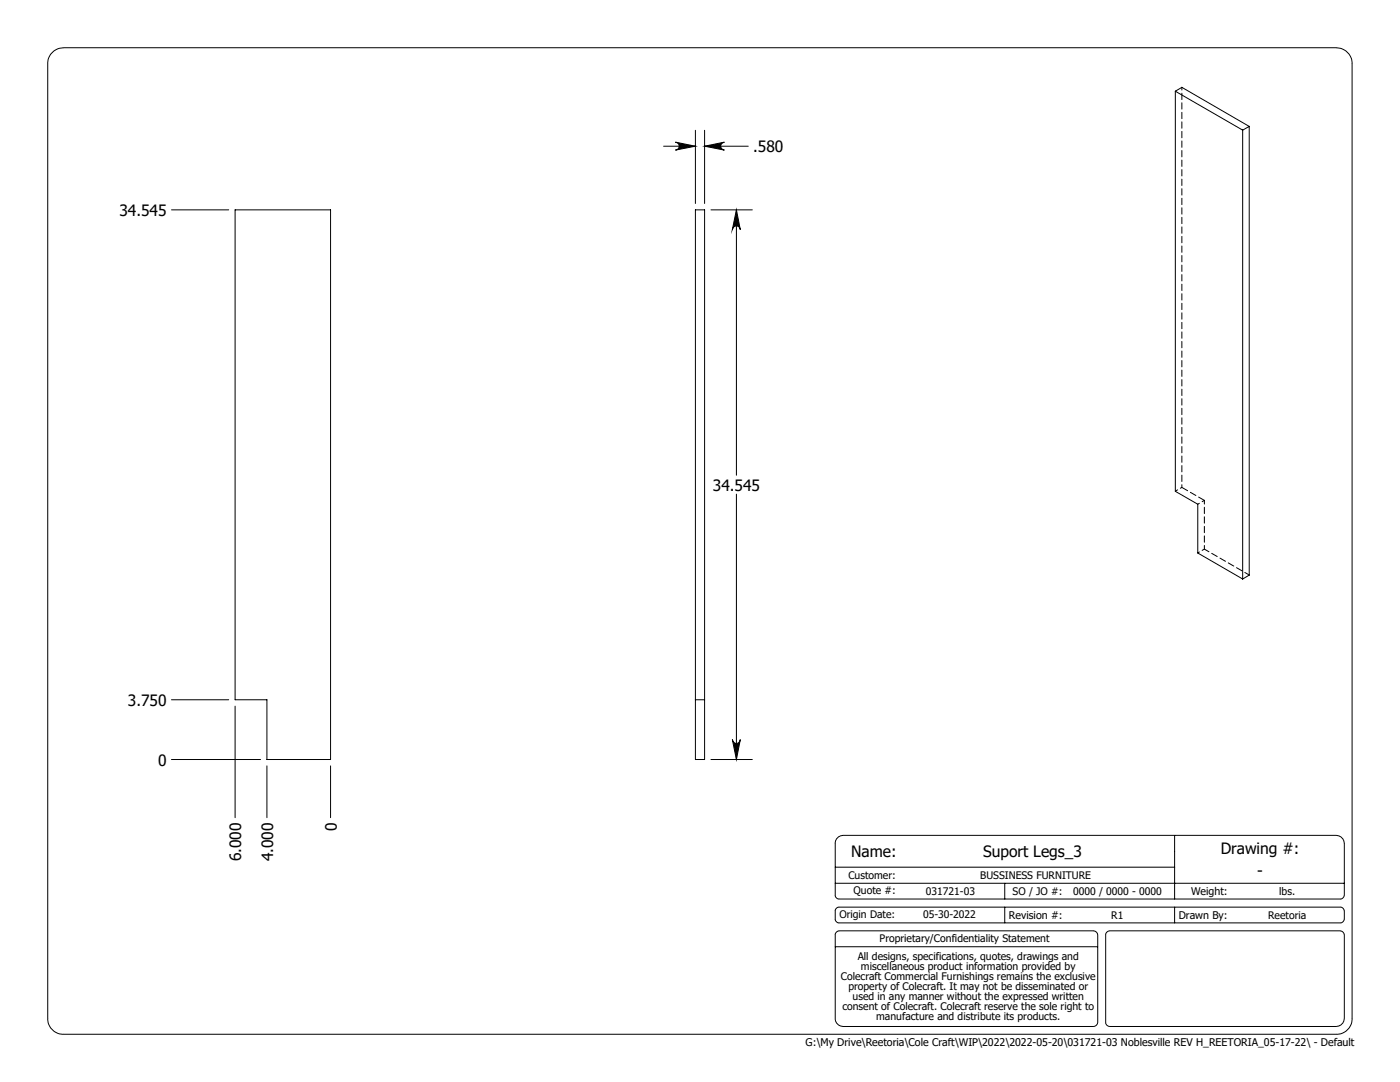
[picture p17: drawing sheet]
<svg xmlns="http://www.w3.org/2000/svg" width="279mm" height="216mm" viewBox="0 0 279 216" stroke-linecap="round" stroke-linejoin="round" font-family="sans-serif">
<defs><g id="words">
<g font-size="3.1">
<text x="150.3" y="30.4">.580</text>
<text x="23.8" y="43.1">34.545</text>
<text x="142.3" y="97.9">34.545</text>
<text x="25.5" y="140.8">3.750</text>
<text x="31.6" y="152.7">0</text>
<text x="67.2" y="165.8" transform="rotate(-90 67.2 165.8)">0</text>
<text x="48.2" y="171.9" transform="rotate(-90 48.2 171.9)">6.000</text>
<text x="54.5" y="171.9" transform="rotate(-90 54.5 171.9)">4.000</text>
<text x="169.9" y="171">Name:</text>
<text x="196.2" y="171">Suport Legs_3</text>
<text x="243.6" y="170.4">Drawing #:</text>
<text x="250.9" y="174.7">-</text>
</g>
<g font-size="2.1">
<text x="169.3" y="175.3">Customer:</text>
<text x="170.3" y="178.5">Quote #:</text>
<text x="184.8" y="178.5">031721-03</text>
<text x="195.6" y="175.3">BUSSINESS FURNITURE</text>
<text x="202.1" y="178.5">SO / JO #:</text>
<text x="214.2" y="178.5">0000 / 0000 - 0000</text>
<text x="237.7" y="178.6">Weight:</text>
<text x="255.3" y="178.6">lbs.</text>
<text x="167.5" y="183.3">Origin Date:</text>
<text x="184.2" y="183.3">05-30-2022</text>
<text x="201.4" y="183.3">Revision #:</text>
<text x="221.8" y="183.3">R1</text>
<text x="235.2" y="183.3">Drawn By:</text>
<text x="253.1" y="183.3">Reetoria</text>
<text x="171.2" y="191.5">All designs, specifications, quotes, drawings and</text>
<text x="175.6" y="188.1">Proprietary/Confidentiality Statement</text>
<text x="167.8" y="195.5">Colecraft Commercial Furnishings remains the exclusive</text>
<text x="169.3" y="197.6">property of Colecraft. It may not be disseminated or</text>
<text x="171.8" y="193.5">miscellaneous product information provided by</text>
<text x="168.1" y="201.6">consent of Colecraft. Colecraft reserve the sole right to</text>
<text x="170.2" y="199.6">used in any manner without the expressed written</text>
<text x="174.9" y="203.6">manufacture and distribute its products.</text>
<text x="160.8" y="208.8">G:\My Drive\Reetoria\Cole Craft\WIP\2022\2022-05-20\031721-03 Noblesville REV H_REETORIA_05-17-22\ - Default</text>
</g>
</g></defs>
<g fill="none" stroke="#000" stroke-width=".2">
<path d="M10.2 10.8a3.3 3.3 0 0 1 2.5-1.3h254a3.2 3.2 0 0 1 3.1 3.2v190.5a3.1 3.1 0 0 1-3.1 3.2h-254a3.1 3.1 0 0 1-3.2-3.2v-190.5a2.93 2.93 0 0 1 .7-1.9zM234.6 18.2v79.8l4.4 2.6v9.7l9 5.2M234.6 18.2l13.4 7.8M234.6 18.2l1.3-.8 13.4 7.8M132.4 29.2h6.4M134.8 28.4l4 .8-4 .8a.79 .79 0 0 0 .7-.8 .79 .79 0 0 0-.7-.8zM138.8 26v14.6M140.6 29.2l4-.8a.79 .79 0 0 0-.8 .8 .79 .79 0 0 0 .8 .8zM140.6 26v14.6M140.6 29.2h8.7M248 26v89.5M249.3 25.2l-1.3 .8"/>
<path d="M249.3 25.2v89.6l-1.3 .7M34.2 41.9h11.4M46.9 41.9h19.1v109.7h-12.7v-12h-6.4zM138.8 41.9h1.8v109.7h-1.8zM141.9 41.9h8.2M147 41.9l.7 3.9a.79 .79 0 0 0-.8-.7 .79 .79 0 0 0-.7 .7zM147 41.9v52.9M147 98.6v53M34.2 139.6h11.4M138.8 139.6h1.8M34.2 151.6h17.8M46.9 140.9v22.3"/>
<path d="M53.3 152.8v10.4M66 152.8v10.4M141.9 151.6h8.2M146.2 147.6a.79 .79 0 0 0 .7 .8 .79 .79 0 0 0 .8-.8l-.7 4zM166.7 176.2h101.6M166.7 173h67.7M166.9 167.4l.5-.4 .8-.3h98.5a1.69 1.69 0 0 1 1.6 1.6v10.3a.85 .85 0 0 1-.8 .8h-100a.77 .77 0 0 1-.8-.8v-10.5zM200.5 176.2v3.2M234.4 166.7v12.7M166.7 188.9h52.4M166.9 186.1l.6-.4h50.8a.91 .91 0 0 1 .8 .8v17.5a.91 .91 0 0 1-.8 .8h-50.2a1.58 1.58 0 0 1-1.4-1.6v-16.8zM166.9 181.3l.4-.3h100.2a.83 .83 0 0 1 .8 .8v1.6a.85 .85 0 0 1-.8 .7h-100a.77 .77 0 0 1-.8-.7v-1.8z"/>
<path d="M200.5 181v3.1M220.8 186.1l.6-.4h46.1a.91 .91 0 0 1 .8 .8v16.7a1.68 1.68 0 0 1-1.6 1.6h-45.3a.85 .85 0 0 1-.7-.8v-17.6zM234.4 181v3.1"/>
</g>
<path d="M140.6 29.2l4-.8a.79 .79 0 0 0-.8 .8 .79 .79 0 0 0 .8 .8zM134.8 28.4l4 .8-4 .8a.79 .79 0 0 0 .7-.8 .79 .79 0 0 0-.7-.8zM147 41.9l.7 3.9a.79 .79 0 0 0-.8-.7 .79 .79 0 0 0-.7 .7zM146.2 147.6a.79 .79 0 0 0 .7 .8 .79 .79 0 0 0 .8-.8l-.7 4z" fill="#000"/>
<path d="M235.9 17.4v79.9" fill="none" stroke="#000" stroke-width=".2" stroke-dasharray="1.3 .6" stroke-dashoffset=".7"/>
<path d="M249.3 114.8l-8.9-5.2" fill="none" stroke="#000" stroke-width=".2" stroke-dasharray="1.3 .6" stroke-dashoffset=".2"/>
<path d="M234.6 98l1.3-.7M240.4 99.8l-1.3 .8M240.4 109.6l-1.3 .7" fill="none" stroke="#000" stroke-width=".2" stroke-dasharray="1.3 .6" stroke-dashoffset=".8"/>
<path d="M235.9 97.3l4.5 2.5" fill="none" stroke="#000" stroke-width=".2" stroke-dasharray="1.3 .6" stroke-dashoffset="-.1"/>
<path d="M240.4 99.8v9.8" fill="none" stroke="#000" stroke-width=".2" stroke-dasharray="1.3 .6" stroke-dashoffset=".5"/>
<use href="#words"/>
</svg>
